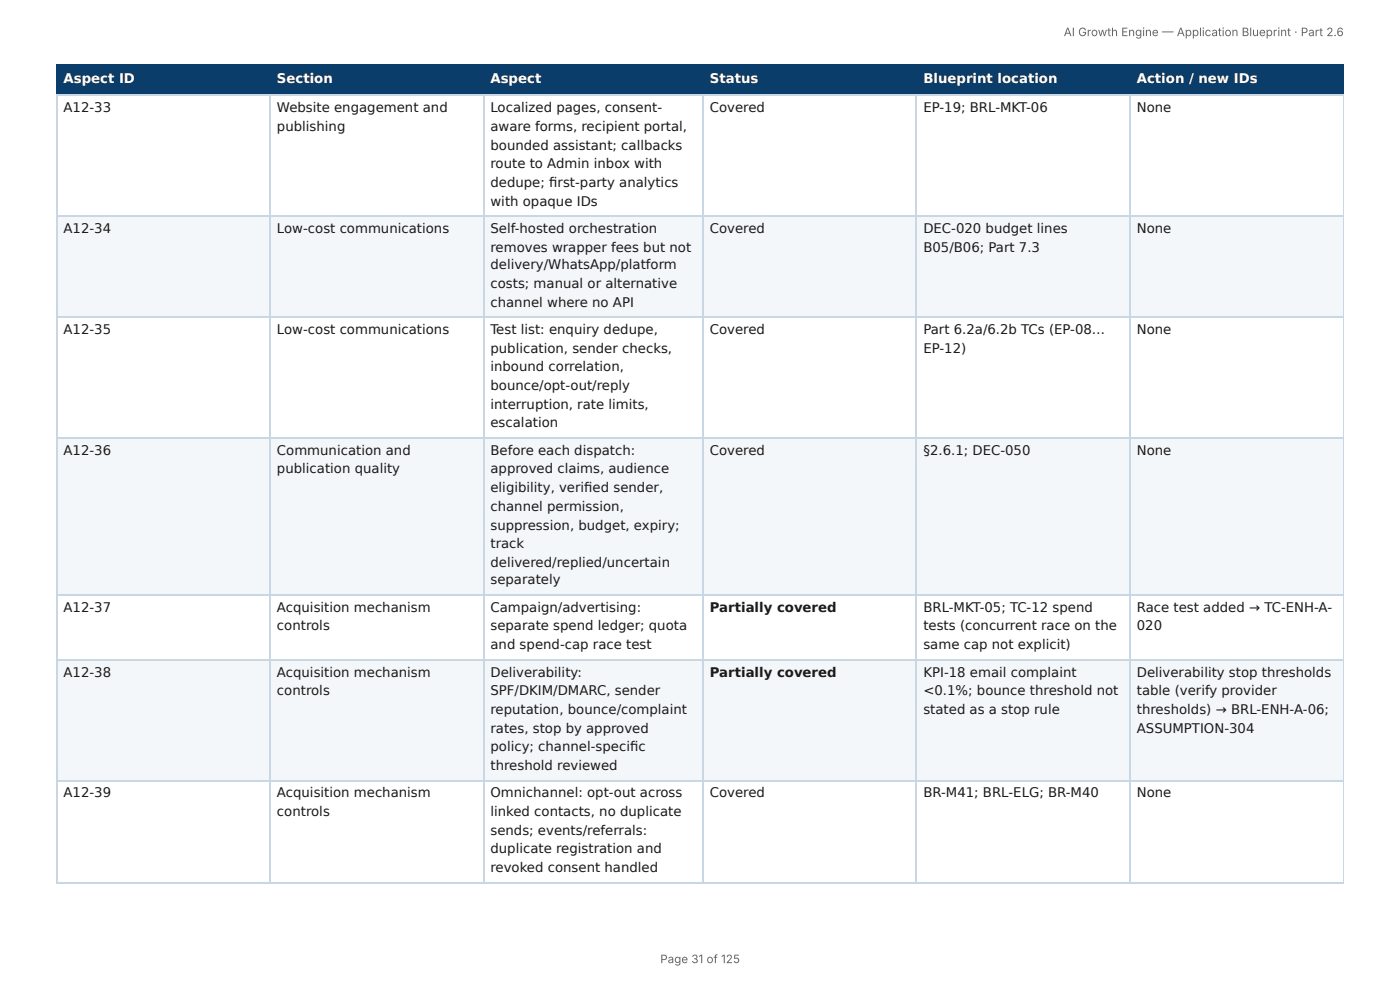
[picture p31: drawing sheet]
<svg xmlns="http://www.w3.org/2000/svg" width="297mm" height="210mm" viewBox="0 0 297 210" stroke-linecap="round" stroke-linejoin="round" font-family="sans-serif">
<defs><g id="words">
<g font-size="2.8" fill="#fff">
<text x="13.5" y="17.7">Aspect ID</text>
<text x="58.8" y="17.7">Section</text>
<text x="104.2" y="17.7">Aspect</text>
<text x="150.8" y="17.7">Status</text>
<text x="196.1" y="17.7">Blueprint location</text>
<text x="241.5" y="17.7">Action / new IDs</text>
</g>
<g font-size="2.8" fill="#1a1a1a">
<text x="13.5" y="23.8">A12-33</text>
<text x="58.8" y="23.8">Website engagement and</text>
<text x="104.2" y="23.8">Localized pages, consent-</text>
<text x="150.8" y="23.8">Covered</text>
<text x="196.1" y="23.8">EP-19; BRL-MKT-06</text>
<text x="241.5" y="23.8">None</text>
<text x="58.8" y="27.8">publishing</text>
<text x="104.2" y="27.8">aware forms, recipient portal,</text>
<text x="104.2" y="31.8">bounded assistant; callbacks</text>
<text x="104.2" y="35.7">route to Admin inbox with</text>
<text x="104.2" y="39.7">dedupe; fi rst-party analytics</text>
<text x="104.2" y="43.7">with opaque IDs</text>
<text x="13.5" y="49.5">A12-34</text>
<text x="58.8" y="49.5">Low-cost communications</text>
<text x="104.2" y="49.5">Self-hosted orchestration</text>
<text x="104.2" y="53.4">removes wrapper fees but not</text>
<text x="150.8" y="49.5">Covered</text>
<text x="196.1" y="49.5">DEC-020 budget lines</text>
<text x="196.1" y="53.4">B05/B06; Part 7.3</text>
<text x="241.5" y="49.5">None</text>
<text x="104.2" y="57.2">delivery/WhatsApp/platform</text>
<text x="104.2" y="61.1">costs; manual or alternative</text>
<text x="104.2" y="65.1">channel where no API</text>
<text x="13.5" y="70.9">A12-35</text>
<text x="58.8" y="70.9">Low-cost communications</text>
<text x="104.2" y="70.9">Test list: enquiry dedupe,</text>
<text x="150.8" y="70.9">Covered</text>
<text x="196.1" y="70.9">Part 6.2a/6.2b TCs (EP-08…</text>
<text x="241.5" y="70.9">None</text>
<text x="104.2" y="74.9">publication, sender checks,</text>
<text x="196.1" y="74.9">EP-12)</text>
<text x="104.2" y="78.8">inbound correlation,</text>
<text x="104.2" y="82.8">bounce/opt-out/reply</text>
<text x="104.2" y="86.8">interruption, rate limits,</text>
<text x="104.2" y="90.8">escalation</text>
<text x="13.5" y="96.6">A12-36</text>
<text x="58.8" y="96.6">Communication and</text>
<text x="58.8" y="100.5">publication quality</text>
<text x="104.2" y="96.6">Before each dispatch:</text>
<text x="104.2" y="100.5">approved claims, audience</text>
<text x="150.8" y="96.6">Covered</text>
<text x="196.1" y="96.6">§2.6.1; DEC-050</text>
<text x="241.5" y="96.6">None</text>
<text x="104.2" y="104.5">eligibility, verifi ed sender,</text>
<text x="104.2" y="108.5">channel permission,</text>
<text x="104.2" y="112.4">suppression, budget, expiry;</text>
<text x="104.2" y="116.4">track</text>
<text x="104.2" y="120.4">delivered/replied/uncertain</text>
<text x="104.2" y="124.1">separately</text>
<text x="13.5" y="129.9">A12-37</text>
<text x="58.8" y="129.9">Acquisition mechanism</text>
<text x="104.2" y="129.9">Campaign/advertising:</text>
<text x="150.8" y="129.9">Partially covered</text>
<text x="196.1" y="129.9">BRL-MKT-05; TC-12 spend</text>
<text x="241.5" y="129.9">Race test added → TC-ENH-A-</text>
<text x="58.8" y="133.9">controls</text>
<text x="104.2" y="133.9">separate spend ledger; quota</text>
<text x="104.2" y="137.8">and spend-cap race test</text>
<text x="196.1" y="133.9">tests (concurrent race on the</text>
<text x="196.1" y="137.8">same cap not explicit)</text>
<text x="241.5" y="133.9">020</text>
<text x="13.5" y="143.7">A12-38</text>
<text x="58.8" y="143.7">Acquisition mechanism</text>
<text x="104.2" y="143.7">Deliverability:</text>
<text x="150.8" y="143.7">Partially covered</text>
<text x="196.1" y="143.7">KPI-18 email complaint</text>
<text x="241.5" y="143.7">Deliverability stop thresholds</text>
<text x="58.8" y="147.6">controls</text>
<text x="104.2" y="147.6">SPF/DKIM/DMARC, sender</text>
<text x="196.1" y="147.6">&lt;0.1%; bounce threshold not</text>
<text x="241.5" y="147.6">table (verify provider</text>
<text x="104.2" y="151.6">reputation, bounce/complaint</text>
<text x="104.2" y="155.6">rates, stop by approved</text>
<text x="196.1" y="151.6">stated as a stop rule</text>
<text x="241.5" y="151.6">thresholds) → BRL-ENH-A-06;</text>
<text x="241.5" y="155.6">ASSUMPTION-304</text>
<text x="104.2" y="159.5">policy; channel-specifi c</text>
<text x="104.2" y="163.5">threshold reviewed</text>
<text x="13.5" y="169.3">A12-39</text>
<text x="58.8" y="169.3">Acquisition mechanism</text>
<text x="58.8" y="173.3">controls</text>
<text x="104.2" y="169.3">Omnichannel: opt-out across</text>
<text x="104.2" y="173.3">linked contacts, no duplicate</text>
<text x="150.8" y="169.3">Covered</text>
<text x="196.1" y="169.3">BR-M41; BRL-ELG; BR-M40</text>
<text x="241.5" y="169.3">None</text>
<text x="104.2" y="177.3">sends; events/referrals:</text>
<text x="104.2" y="181.2">duplicate registration and</text>
<text x="104.2" y="185.2">revoked consent handled</text>
</g>
<g font-size="2.5" fill="#666">
<text x="225.9" y="7.7">AI Growth Engine — Application Blueprint · Part 2.6</text>
<text x="140.2" y="204.5">Page 31 of 125</text>
</g>
</g></defs>
<g fill="#0b3d6b">
<path d="M12.2 14h45.2v6.1h-45.2z"/>
<path d="M57.4 14h45.3v6.1h-45.3z"/>
<path d="M102.7 14h46.5v6.1h-46.5z"/>
<path d="M149.2 14h45.5v6.1h-45.5z"/>
<path d="M194.7 14h45.3v6.1h-45.3z"/>
<path d="M240 14h45.4v6.1h-45.4z"/>
</g>
<g fill="#f4f7fa">
<path d="M12.2 45.8h45.2v21.7h-45.2z"/>
<path d="M57.4 45.8h45.3v21.7h-45.3z"/>
<path d="M102.7 45.8h46.5v21.7h-46.5z"/>
<path d="M149.2 45.8h45.5v21.7h-45.5z"/>
<path d="M194.7 45.8h45.3v21.7h-45.3z"/>
<path d="M240 45.8h45.4v21.7h-45.4z"/>
<path d="M12.2 92.9h45.2v33.6h-45.2z"/>
<path d="M57.4 92.9h45.3v33.6h-45.3z"/>
<path d="M102.7 92.9h46.5v33.6h-46.5z"/>
<path d="M149.2 92.9h45.5v33.6h-45.5z"/>
<path d="M194.7 92.9h45.3v33.6h-45.3z"/>
<path d="M240 92.9h45.4v33.6h-45.4z"/>
<path d="M12.2 140.2h45.2v25.4h-45.2z"/>
<path d="M57.4 140.2h45.3v25.4h-45.3z"/>
<path d="M102.7 140.2h46.5v25.4h-46.5z"/>
<path d="M149.2 140.2h45.5v25.4h-45.5z"/>
<path d="M194.7 140.2h45.3v25.4h-45.3z"/>
<path d="M240 140.2h45.4v25.4h-45.4z"/>
</g>
<path d="M11.9 13.9h273.5M12 13.8v6.6M57.3 13.8v6.6M102.8 13.8v6.6M149.4 13.8v6.6M194.6 13.8v6.6M240.1 13.8v6.6M11.9 20.2h273.5" fill="none" stroke="#0b3d6b" stroke-width=".26"/>
<path d="M285.3 13.8v6.6" fill="none" stroke="#0b3d6b" stroke-width=".21"/>
<g fill="none" stroke="#c9d6e3" stroke-width=".26">
<path d="M11.9 20.2h273.5M12 20.4v166.9M57.3 20.4v166.9M102.8 20.4v166.9M149.4 20.4v166.9M194.6 20.4v166.9M240.1 20.4v166.9M11.9 45.9h273.5M11.9 67.3h273.5M11.9 93h273.5M11.9 126.3h273.5M11.9 140.1h273.5"/>
<path d="M11.9 165.8h273.5M11.9 187.5h273.5"/>
</g>
<path d="M285.3 20.4v166.9" fill="none" stroke="#c9d6e3" stroke-width=".21"/>
<use href="#words"/>
</svg>
